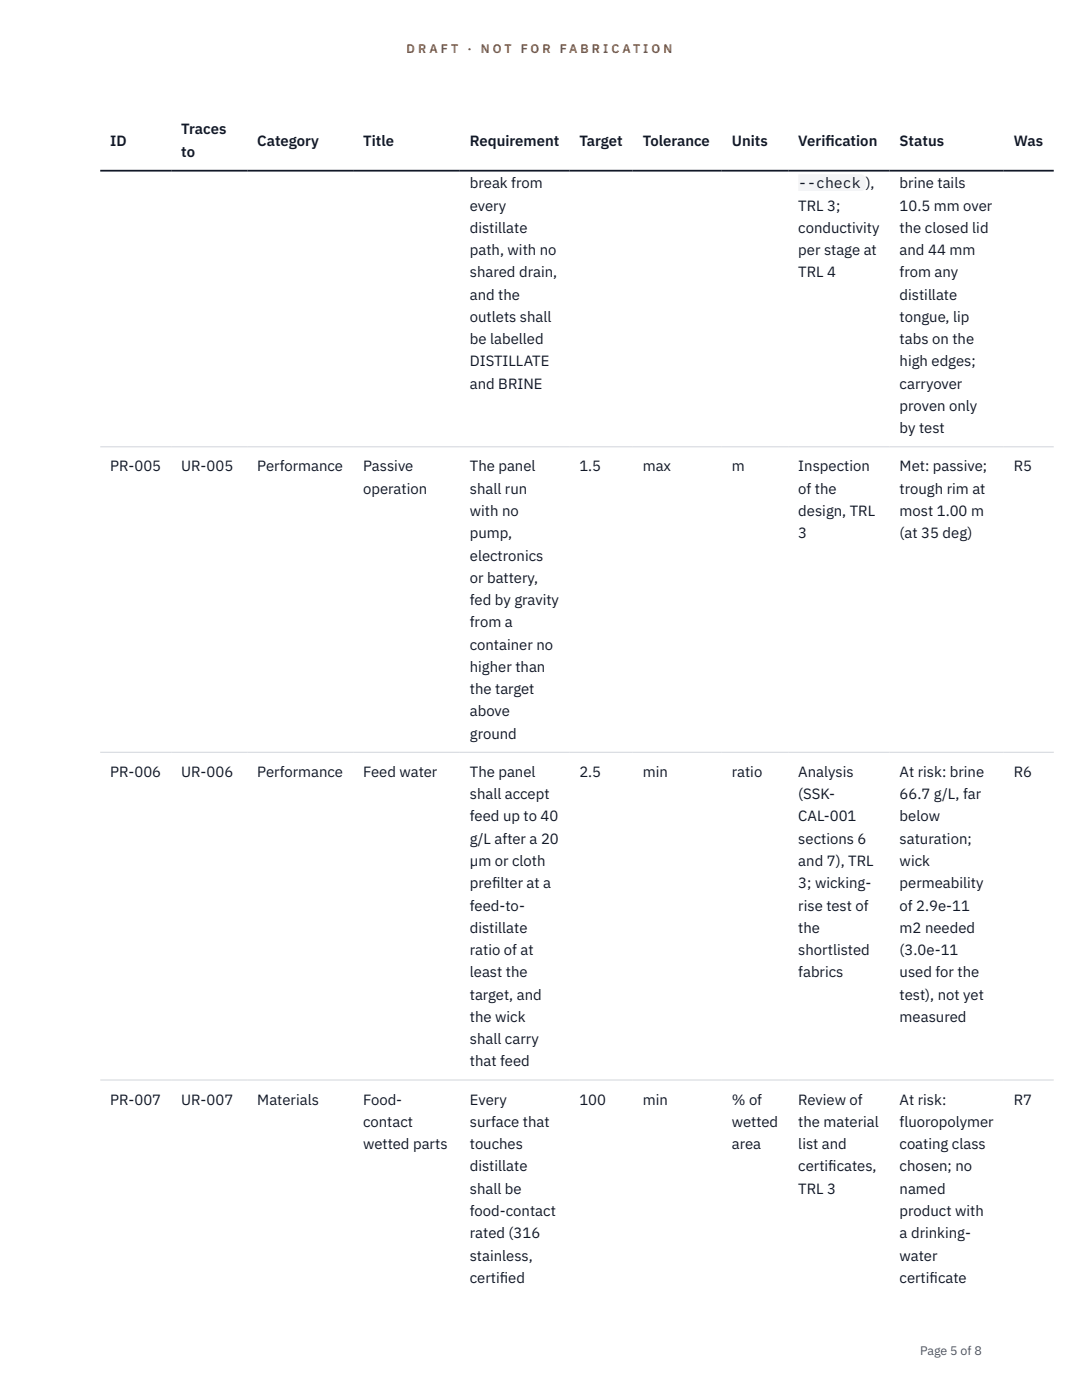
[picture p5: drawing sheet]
<svg xmlns="http://www.w3.org/2000/svg" width="216mm" height="279mm" viewBox="0 0 216 279" stroke-linecap="round" stroke-linejoin="round" font-family="sans-serif">
<defs><g id="words">
<g font-size="3" fill="#111827">
<text x="22" y="29.1">ID</text>
<text x="36.2" y="26.8">Traces</text>
<text x="51.3" y="29.1">Category</text>
<text x="72.5" y="29.1">Title</text>
<text x="93.8" y="29.1">Requirement</text>
<text x="115.6" y="29.1">Target</text>
<text x="128.2" y="29.1">Tolerance</text>
<text x="146" y="29.1">Units</text>
<text x="159.3" y="29.1">Verif</text>
<text x="164.7" y="29.1">ication</text>
<text x="179.5" y="29.1">Status</text>
<text x="202.3" y="29.1">Was</text>
<text x="36.2" y="31.3">to</text>
<text x="93.8" y="37.6">break from</text>
<text x="159.3" y="37.6">--check</text>
<text x="172.7" y="37.6">),</text>
<text x="179.5" y="37.6">brine tails</text>
<text x="93.8" y="42">every</text>
<text x="93.8" y="46.5">distillate</text>
<text x="159.3" y="42">TRL 3;</text>
<text x="159.3" y="46.5">conductivity</text>
<text x="179.5" y="42">10.5 mm over</text>
<text x="179.5" y="46.5">the closed lid</text>
<text x="93.8" y="50.9">path, with no</text>
<text x="159.3" y="50.9">per stage at</text>
<text x="179.5" y="50.9">and 44 mm</text>
<text x="93.8" y="55.4">shared drain,</text>
<text x="93.8" y="59.8">and the</text>
<text x="159.3" y="55.4">TRL 4</text>
<text x="179.5" y="55.4">from any</text>
<text x="179.5" y="59.8">distillate</text>
<text x="93.8" y="64.2">outlets shall</text>
<text x="179.5" y="64.2">tongue, lip</text>
<text x="93.8" y="68.7">be labelled</text>
<text x="179.5" y="68.7">tabs on the</text>
<text x="93.8" y="73.1">DISTILLATE</text>
<text x="93.8" y="77.6">and BRINE</text>
<text x="179.5" y="73.1">high edges;</text>
<text x="179.5" y="77.6">carryover</text>
<text x="179.5" y="82">proven only</text>
<text x="179.5" y="86.5">by test</text>
<text x="22" y="94.1">PR-005</text>
<text x="36.2" y="94.1">UR-005</text>
<text x="51.3" y="94.1">Performance</text>
<text x="72.5" y="94.1">Passive</text>
<text x="93.8" y="94.1">The panel</text>
<text x="115.6" y="94.1">1.5</text>
<text x="128.2" y="94.1">max</text>
<text x="146" y="94.1">m</text>
<text x="159.3" y="94.1">Inspection</text>
<text x="179.5" y="94.1">Met: passive;</text>
<text x="202.3" y="94.1">R5</text>
<text x="72.5" y="98.5">operation</text>
<text x="93.8" y="98.5">shall run</text>
<text x="159.3" y="98.5">of the</text>
<text x="179.5" y="98.5">trough rim at</text>
<text x="93.8" y="103">with no</text>
<text x="93.8" y="107.4">pump,</text>
<text x="159.3" y="103">design, TRL</text>
<text x="159.3" y="107.4">3</text>
<text x="179.5" y="103">most 1.00 m</text>
<text x="179.5" y="107.4">(at 35 deg)</text>
<text x="93.8" y="111.9">electronics</text>
<text x="93.8" y="116.3">or battery,</text>
<text x="93.8" y="120.8">fed by gravity</text>
<text x="93.8" y="125.2">from a</text>
<text x="93.8" y="129.7">container no</text>
<text x="93.8" y="134.1">higher than</text>
<text x="93.8" y="138.5">the target</text>
<text x="93.8" y="143">above</text>
<text x="93.8" y="147.4">ground</text>
<text x="22" y="155.1">PR-006</text>
<text x="36.2" y="155.1">UR-006</text>
<text x="51.3" y="155.1">Performance</text>
<text x="72.5" y="155.1">Feed water</text>
<text x="93.8" y="155.1">The panel</text>
<text x="115.6" y="155.1">2.5</text>
<text x="128.2" y="155.1">min</text>
<text x="146" y="155.1">ratio</text>
<text x="159.3" y="155.1">Analysis</text>
<text x="179.5" y="155.1">At risk: brine</text>
<text x="202.3" y="155.1">R6</text>
<text x="93.8" y="159.5">shall accept</text>
<text x="159.3" y="159.5">(SSK-</text>
<text x="179.5" y="159.5">66.7 g/L, far</text>
<text x="93.8" y="163.9">feed up to 40</text>
<text x="159.3" y="163.9">CAL-001</text>
<text x="179.5" y="163.9">below</text>
<text x="93.8" y="168.4">g/L after a 20</text>
<text x="93.8" y="172.8">µm or cloth</text>
<text x="159.3" y="168.4">sections 6</text>
<text x="159.3" y="172.8">and 7), TRL</text>
<text x="179.5" y="168.4">saturation;</text>
<text x="179.5" y="172.8">wick</text>
<text x="93.8" y="177.3">pref</text>
<text x="98.2" y="177.3">ilter at a</text>
<text x="159.3" y="177.3">3; wicking-</text>
<text x="179.5" y="177.3">permeability</text>
<text x="93.8" y="181.7">feed-to-</text>
<text x="159.3" y="181.7">rise test of</text>
<text x="179.5" y="181.7">of 2.9e-11</text>
<text x="93.8" y="186.2">distillate</text>
<text x="93.8" y="190.6">ratio of at</text>
<text x="159.3" y="186.2">the</text>
<text x="159.3" y="190.6">shortlisted</text>
<text x="179.5" y="186.2">m2 needed</text>
<text x="179.5" y="190.6">(3.0e-11</text>
<text x="93.8" y="195.1">least the</text>
<text x="159.3" y="195.1">fabrics</text>
<text x="179.5" y="195.1">used for the</text>
<text x="93.8" y="199.5">target, and</text>
<text x="93.8" y="203.9">the wick</text>
<text x="179.5" y="199.5">test), not yet</text>
<text x="179.5" y="203.9">measured</text>
<text x="93.8" y="208.4">shall carry</text>
<text x="93.8" y="212.8">that feed</text>
<text x="22" y="220.5">PR-007</text>
<text x="36.2" y="220.5">UR-007</text>
<text x="51.3" y="220.5">Materials</text>
<text x="72.5" y="220.5">Food-</text>
<text x="93.8" y="220.5">Every</text>
<text x="115.6" y="220.5">100</text>
<text x="128.2" y="220.5">min</text>
<text x="146" y="220.5">% of</text>
<text x="159.3" y="220.5">Review of</text>
<text x="179.5" y="220.5">At risk:</text>
<text x="202.3" y="220.5">R7</text>
<text x="72.5" y="224.9">contact</text>
<text x="93.8" y="224.9">surface that</text>
<text x="146" y="224.9">wetted</text>
<text x="159.3" y="224.9">the material</text>
<text x="179.5" y="224.9">fluoropolymer</text>
<text x="72.5" y="229.4">wetted parts</text>
<text x="93.8" y="229.4">touches</text>
<text x="93.8" y="233.8">distillate</text>
<text x="146" y="229.4">area</text>
<text x="159.3" y="229.4">list and</text>
<text x="159.3" y="233.8">certif</text>
<text x="165.3" y="233.8">icates,</text>
<text x="179.5" y="229.4">coating class</text>
<text x="179.5" y="233.8">chosen; no</text>
<text x="93.8" y="238.2">shall be</text>
<text x="159.3" y="238.2">TRL 3</text>
<text x="179.5" y="238.2">named</text>
<text x="93.8" y="242.7">food-contact</text>
<text x="179.5" y="242.7">product with</text>
<text x="93.8" y="247.1">rated (316</text>
<text x="93.8" y="251.6">stainless,</text>
<text x="179.5" y="247.1">a drinking-</text>
<text x="179.5" y="251.6">water</text>
<text x="93.8" y="256">certif</text>
<text x="99.7" y="256">ied</text>
<text x="179.5" y="256">certif</text>
<text x="185.5" y="256">icate</text>
</g>
<g font-size="2.5" fill="#b45309">
<text x="81.1" y="10.5">D R A F T</text>
<text x="93.3" y="10.5">·</text>
<text x="95.9" y="10.5">N O T</text>
<text x="103.9" y="10.5">F O R</text>
<text x="111.7" y="10.5">F A B R I C A T I O N</text>
</g>
<text font-size="2.5" fill="#4b5563" x="183.6" y="270.3">Page 5 of 8</text>
</g></defs>
<path d="M20 89.2h190.3M20 150.1h190.3M20 215.5h190.3" fill="none" stroke="#d1d5db" stroke-width=".2"/>
<path d="M20 34.1h190.3" fill="none" stroke="#111827" stroke-width=".35"/>
<path d="M159.3 34.8h13.4v3.3h-13.4z" fill="#f3f4f6"/>
<use href="#words"/>
</svg>
